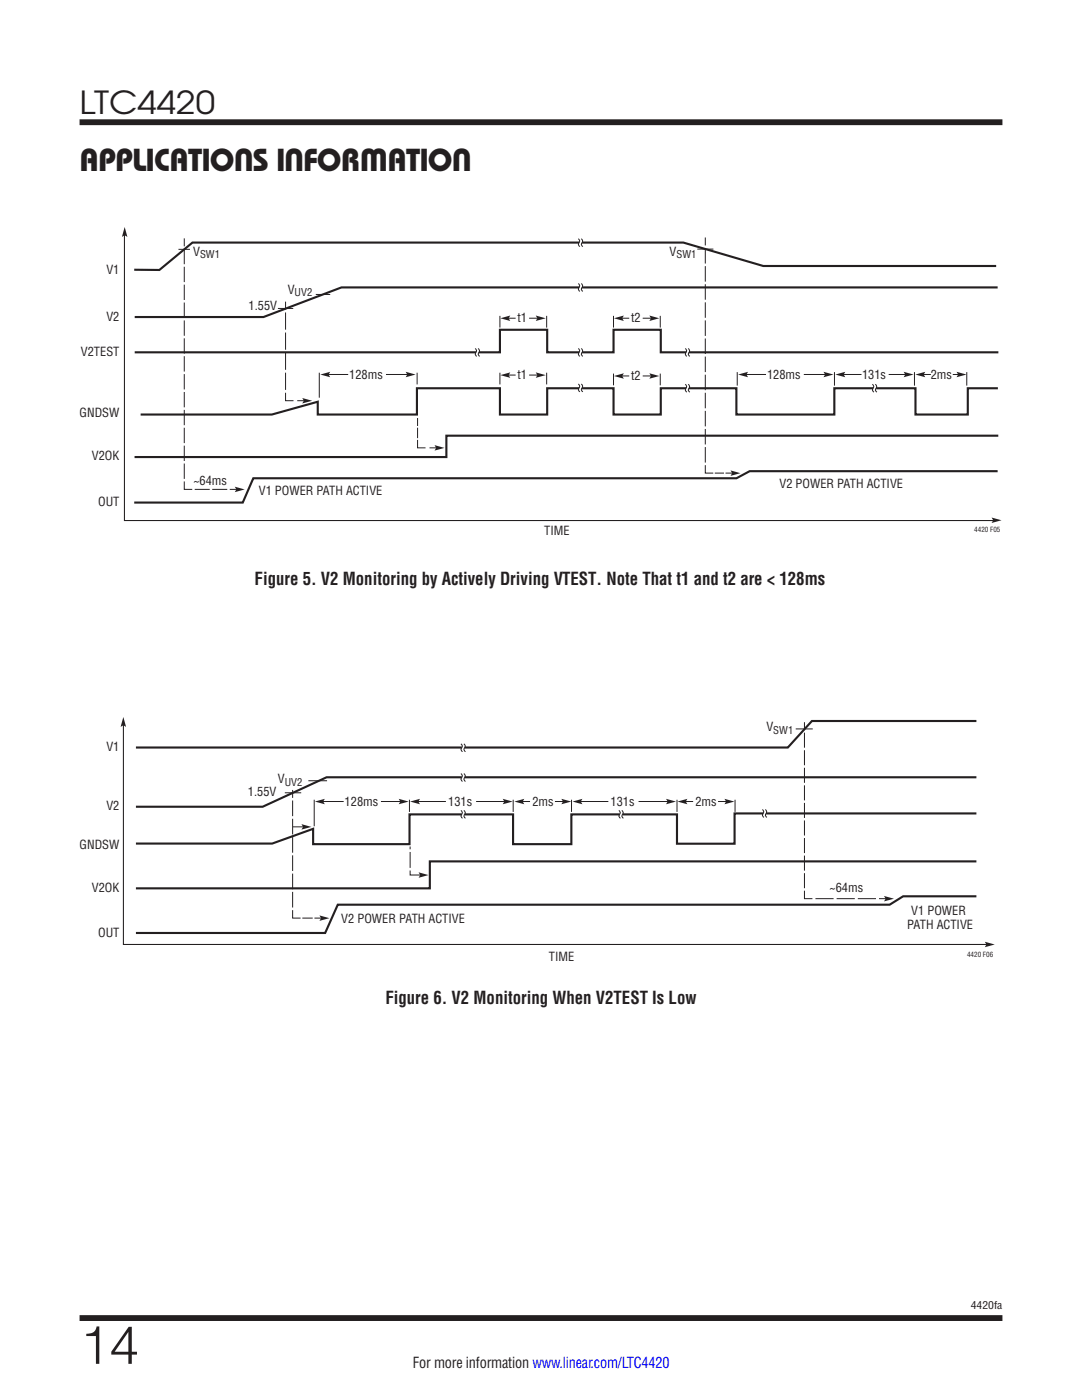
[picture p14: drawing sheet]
<svg xmlns="http://www.w3.org/2000/svg" width="216mm" height="279mm" viewBox="0 0 216 279" stroke-linecap="round" stroke-linejoin="round" font-family="sans-serif">
<defs><g id="words">
<text font-size="10.6" fill="#231f20" x="15.9" y="272.2">14</text>
<g font-size="6.3" fill="#231f20">
<text x="15.9" y="22.8">LTC4420</text>
<text x="15.9" y="34.1">APPLICATIONS INFORMATION</text>
</g>
<g font-size="3.5" fill="#231f20">
<text x="50.8" y="116.8">Figure 5. V2 Monitoring by Actively Driving VTEST. Note That t1 and t2 are &lt; 128ms</text>
<text x="76.9" y="200.3">Figure 6. V2 Monitoring When V2TEST Is Low</text>
</g>
<text font-size="3" fill="#231f20" x="82.4" y="273.1">For more information www.linear.com/LTC4420</text>
<g font-size="2.5" fill="#231f20">
<text x="38.5" y="51">V</text>
<text x="133.6" y="51">V</text>
<text x="21.2" y="54.7">V1</text>
<text x="57.4" y="58.6">V</text>
<text x="21.2" y="64">V2</text>
<text x="49.6" y="61.9">1.55V</text>
<text x="103.2" y="64.3">t1</text>
<text x="125.9" y="64.3">t2</text>
<text x="16.1" y="71">V2TEST</text>
<text x="69.7" y="75.6">128ms</text>
<text x="103.2" y="75.7">t1</text>
<text x="125.9" y="75.9">t2</text>
<text x="153.1" y="75.6">128ms</text>
<text x="172" y="75.6">131s</text>
<text x="185.7" y="75.6">2ms</text>
<text x="15.9" y="83.2">GNDSW</text>
<text x="18.3" y="91.7">V2OK</text>
<text x="19.6" y="101.1">OUT</text>
<text x="38.6" y="96.8">~64ms</text>
<text x="51.6" y="98.8">V1 POWER PATH ACTIVE</text>
<text x="155.5" y="97.5">V2 POWER PATH ACTIVE</text>
<text x="108.6" y="106.8">TIME</text>
<text x="21.2" y="149.9">V1</text>
<text x="152.9" y="145.9">V</text>
<text x="21.2" y="161.7">V2</text>
<text x="49.5" y="158.8">1.55V</text>
<text x="55.4" y="156.3">V</text>
<text x="68.8" y="160.8">128ms</text>
<text x="89.4" y="160.8">131s</text>
<text x="106.2" y="160.8">2ms</text>
<text x="121.8" y="160.8">131s</text>
<text x="138.8" y="160.8">2ms</text>
<text x="15.9" y="169.4">GNDSW</text>
<text x="18.3" y="177.9">V2OK</text>
<text x="165.5" y="178.1">~64ms</text>
<text x="68.1" y="184.3">V2 POWER PATH ACTIVE</text>
<text x="181" y="185.3">PATH ACTIVE</text>
<text x="181.8" y="182.5">V1 POWER</text>
<text x="19.6" y="187">OUT</text>
<text x="109.5" y="191.7">TIME</text>
</g>
<g font-size="2.1" fill="#231f20">
<text x="39.9" y="51.5">SW1</text>
<text x="135" y="51.5">SW1</text>
<text x="58.8" y="59.1">UV2</text>
<text x="154.3" y="146.5">SW1</text>
<text x="56.8" y="156.8">UV2</text>
<text x="193.7" y="261.2">4420fa</text>
</g>
<g font-size="1.4" fill="#231f20">
<text x="194.4" y="106.2">4420 F05</text>
<text x="193" y="191">4420 F06</text>
</g>
</g></defs>
<path d="M15.9 24.4h184.1M15.9 263h184.1" fill="none" stroke="#231f20" stroke-width="1.2" stroke-linecap="butt"/>
<path d="M198.8 53.1h-46.5l-15.9-4.7h-98l-6.6 5.5-5-.1M199.1 57.4h-131l-15.5 5.9h-25.7M26.9 70.3h72.9v-4.5h9.4v4.5h13.2v-4.5h9.5v4.5h67.3M199.1 77.5h-6v5.2h-10.4v-5.2h-16.2v5.2h-19.6v-5.2h-15v5.2h-9.5v-5.2h-13.2v5.2h-9.4v-5.2h-16.6v5.2h-19.8v-2.5l-9.2 2.5h-26.1M199.1 94h-49.5l-2.6 1.4h-96.5l-2.1 4.9h-21.6M199.2 87h-110.1v4.2h-62.3" fill="none" stroke="#231f20" stroke-width=".42"/>
<path d="M101.2 63.5h1.7" fill="none" stroke="#231f20" stroke-width=".2"/>
<path d="M99.8 63.5l2-.5-.3 .5 .3 .6z" fill="#231f20"/>
<path d="M105.6 63.5h1.9" fill="none" stroke="#231f20" stroke-width=".2"/>
<path d="M106.9 63l2 .5-2 .6 .3-.6z" fill="#231f20"/>
<path d="M99.8 63v2.4M101.2 74.9h1.7M109.1 63v2.4" fill="none" stroke="#231f20" stroke-width=".2"/>
<path d="M99.8 74.9l2-.6-.3 .6 .3 .5z" fill="#231f20"/>
<path d="M105.6 74.9h1.9" fill="none" stroke="#231f20" stroke-width=".2"/>
<path d="M106.9 74.3l2 .6-2 .5 .3-.5z" fill="#231f20"/>
<path d="M63.7 74.4v5M83.2 74.4v2.3M99.8 74.4v2.3M109.1 74.4v2.3M123.9 63.5h1.7" fill="none" stroke="#231f20" stroke-width=".2"/>
<path d="M122.5 63.5l2-.5-.3 .5 .3 .6z" fill="#231f20"/>
<path d="M128.2 63.5h2" fill="none" stroke="#231f20" stroke-width=".2"/>
<path d="M129.6 63l2 .5-2 .6 .3-.6z" fill="#231f20"/>
<path d="M122.4 63v2.4M123.9 75h1.7M131.7 63v2.4" fill="none" stroke="#231f20" stroke-width=".2"/>
<path d="M122.5 75l2-.5-.3 .5 .3 .6z" fill="#231f20"/>
<path d="M128.2 75h2" fill="none" stroke="#231f20" stroke-width=".2"/>
<path d="M129.6 74.5l2 .5-2 .6 .3-.6z" fill="#231f20"/>
<path d="M122.4 74.6v2.3M131.7 74.6v2.3M184 74.7h1.7" fill="none" stroke="#231f20" stroke-width=".2"/>
<path d="M182.6 74.7l2-.5-.3 .5 .3 .6z" fill="#231f20"/>
<path d="M190.1 74.7h1.4" fill="none" stroke="#231f20" stroke-width=".2"/>
<path d="M190.9 74.2l1.9 .5-1.9 .6 .3-.6z" fill="#231f20"/>
<path d="M168.1 74.7h3.8M182.5 74.3v2.7" fill="none" stroke="#231f20" stroke-width=".2"/>
<path d="M166.7 74.7l2-.5-.4 .5 .4 .6z" fill="#231f20"/>
<path d="M177.3 74.7h3.6" fill="none" stroke="#231f20" stroke-width=".2"/>
<path d="M180.3 74.2l2 .5-2 .6 .3-.6z" fill="#231f20"/>
<path d="M148.7 74.7h4.2M166.5 74.3v2.7" fill="none" stroke="#231f20" stroke-width=".2"/>
<path d="M147.3 74.7l2-.5-.4 .5 .4 .6z" fill="#231f20"/>
<path d="M160.4 74.7h4.5" fill="none" stroke="#231f20" stroke-width=".2"/>
<path d="M164.3 74.2l2 .5-2 .6 .3-.6z" fill="#231f20"/>
<path d="M65.3 74.7h4.2" fill="none" stroke="#231f20" stroke-width=".2"/>
<path d="M63.9 74.7l2-.5-.3 .5 .3 .6z" fill="#231f20"/>
<path d="M77 74.7h4.5" fill="none" stroke="#231f20" stroke-width=".2"/>
<path d="M80.9 74.2l2 .5-2 .6 .4-.6z" fill="#231f20"/>
<path d="M36.8 47.6v1.6M147.1 74.3v2.7M36.8 96.1v1.6h1.6M45.8 97.7h1.6" fill="none" stroke="#231f20" stroke-width=".2"/>
<path d="M45.3 97.7h-6.7" fill="none" stroke="#231f20" stroke-width=".2" stroke-dasharray="3 .5" stroke-linecap="butt"/>
<path d="M36.8 95.6v-46.2" fill="none" stroke="#231f20" stroke-width=".2" stroke-dasharray="3.1 .5" stroke-linecap="butt"/>
<path d="M46.8 97.1l2 .6-2 .5 .4-.5z" fill="#231f20"/>
<path d="M57 78.4v1.6h1.6M57 60.2v1.6M59.3 80h1.6" fill="none" stroke="#231f20" stroke-width=".2"/>
<path d="M57 77.8v-15.7" fill="none" stroke="#231f20" stroke-width=".2" stroke-dasharray="3.4 .6" stroke-linecap="butt"/>
<path d="M60.3 79.4l2 .6-2 .5 .3-.5z" fill="#231f20"/>
<path d="M83.3 87.8v1.6h1.6M83.3 83.4v1.6M85.7 89.4h1.6" fill="none" stroke="#231f20" stroke-width=".2"/>
<path d="M83.3 87.4v-2.2" fill="none" stroke="#231f20" stroke-width=".2" stroke-dasharray="2.1 .3" stroke-linecap="butt"/>
<path d="M86.7 88.8l2 .6-2 .5 .3-.5z" fill="#231f20"/>
<path d="M63 58.8h2.9M140.7 47.4v1.6M55.5 61.6h3M192.9 74.3v2.7M140.7 92.8v1.6h1.6M144.8 94.4h1.6" fill="none" stroke="#231f20" stroke-width=".2"/>
<path d="M144.5 94.4h-2" fill="none" stroke="#231f20" stroke-width=".2" stroke-dasharray="1.8 .3" stroke-linecap="butt"/>
<path d="M140.7 92.3v-43.1" fill="none" stroke="#231f20" stroke-width=".2" stroke-dasharray="3.1 .5" stroke-linecap="butt"/>
<path d="M145.8 93.9l2 .5-2 .6 .3-.6z" fill="#231f20"/>
<path d="M139.1 49.7h3.3" fill="none" stroke="#231f20" stroke-width=".2"/>
<path d="M24.8 46.6v57.3h173.7" fill="none" stroke="#231f20" stroke-width=".21"/>
<g fill="#231f20">
<path d="M24.9 45.3l.5 2-.5-.3-.6 .3z"/>
<path d="M197.9 103.3l1.9 .5-1.9 .6 .3-.6z"/>
</g>
<g fill="none" stroke="#231f20" stroke-width=".2">
<path d="M35.6 49.8h2.3M115.4 56.6a.65 .65 0 0 1 0 1.1l.3 .4M115.4 47.6a.65 .65 0 0 1 0 1.1l.3 .5M116 56.6a.65 .65 0 0 1 0 1.1l.3 .4M116 47.6a.65 .65 0 0 1 0 1.1l.3 .5M94.8 69.5a.65 .65 0 0 1 0 1.1l.3 .5M95.4 69.5a.65 .65 0 0 1 0 1.1l.3 .5M115.4 69.5a.65 .65 0 0 1 0 1.1l.3 .5M115.4 76.6a.65 .65 0 0 1 0 1.1l.3 .5M116 69.5a.65 .65 0 0 1 0 1.1l.3 .5M116 76.6a.65 .65 0 0 1 0 1.1l.3 .5M136.7 69.5a.65 .65 0 0 1 .1 1.1l.3 .5"/>
<path d="M136.7 76.7a.65 .65 0 0 1 .1 1.1l.3 .4M137.3 69.5a.65 .65 0 0 1 0 1.1l.4 .5M137.3 76.7a.65 .65 0 0 1 0 1.1l.4 .4M174.1 76.7a.65 .65 0 0 1 0 1.1l.3 .4M174.7 76.7a.65 .65 0 0 1 0 1.1l.3 .4M56.8 158.2h3.3M58.4 157.7v1.5M61.5 155.8h3.8M158.8 145.5h3.4M58.4 181.6v1.6h1.6M62.7 183.2h1.6"/>
</g>
<path d="M115.6 57.4h.5M115.6 48.4h.5M95 70.3h.6M115.6 70.3h.5M115.6 77.4h.5M136.9 70.3h.6M136.9 77.5h.6M174.2 77.5h.6" fill="none" stroke="#fff" stroke-width="1.1" stroke-linecap="butt"/>
<path d="M194.8 143.9h-32.8l-4.8 5.3h-130.1M194.8 155.1h-129.6l-12.8 5.9h-25.3M194.8 171.9h-109v5.4h-58.7M194.8 162.3h-48.2v6.1h-11.5v-5.9h-21.1v6h-11.6v-6h-20.7v6h-19.2v-3.1l-8.2 3h-27.2M194.8 178.9h-14.6l-2.7 1.7h-110.1l-2.5 5.6h-37.8" fill="none" stroke="#231f20" stroke-width=".42"/>
<path d="M24.6 144.5v44h172.5" fill="none" stroke="#231f20" stroke-width=".21"/>
<path d="M62.4 183.2h-2.2" fill="none" stroke="#231f20" stroke-width=".2" stroke-dasharray="2.1 .3" stroke-linecap="butt"/>
<path d="M58.4 181.1v-21.6" fill="none" stroke="#231f20" stroke-width=".2" stroke-dasharray="3.1 .5" stroke-linecap="butt"/>
<path d="M63.7 182.7l2 .5-2 .6 .4-.6z" fill="#231f20"/>
<path d="M160.5 144.1v1.6M160.5 177.8v1.5h1.6M175.4 179.3h1.6" fill="none" stroke="#231f20" stroke-width=".2"/>
<path d="M174.8 179.3h-12.4" fill="none" stroke="#231f20" stroke-width=".2" stroke-dasharray="3.6 .6" stroke-linecap="butt"/>
<path d="M160.5 177.3v-31.3" fill="none" stroke="#231f20" stroke-width=".2" stroke-dasharray="3 .5" stroke-linecap="butt"/>
<g fill="#231f20">
<path d="M176.4 178.8l2 .6-2 .5 .3-.5z"/>
<path d="M24.6 143.1l.6 2-.6-.4-.5 .4z"/>
<path d="M196.5 188l2 .5-2 .5 .3-.5z"/>
</g>
<path d="M64.2 160h4.4" fill="none" stroke="#231f20" stroke-width=".2"/>
<path d="M62.8 160l2-.6-.3 .6 .3 .5z" fill="#231f20"/>
<path d="M76 160h4.1" fill="none" stroke="#231f20" stroke-width=".2"/>
<path d="M79.6 159.4l1.9 .6-1.9 .5 .3-.5z" fill="#231f20"/>
<path d="M58.5 165h2.2" fill="none" stroke="#231f20" stroke-width=".2"/>
<path d="M60.2 164.5l1.9 .5-1.9 .6 .3-.6z" fill="#231f20"/>
<path d="M84.1 174.6h-2.3v-5.7" fill="none" stroke="#231f20" stroke-width=".2" stroke-dasharray="3.2 .5" stroke-linecap="butt"/>
<path d="M83.5 174.1l2 .5-2 .6 .3-.6z" fill="#231f20"/>
<path d="M83.2 160h5.8" fill="none" stroke="#231f20" stroke-width=".2"/>
<path d="M81.8 160l2-.6-.3 .6 .3 .5z" fill="#231f20"/>
<path d="M95 160h5.9" fill="none" stroke="#231f20" stroke-width=".2"/>
<path d="M100.3 159.4l2 .6-2 .5 .3-.5z" fill="#231f20"/>
<path d="M115.6 160h5.8" fill="none" stroke="#231f20" stroke-width=".2"/>
<path d="M114.2 160l2-.6-.3 .6 .3 .5z" fill="#231f20"/>
<path d="M127.4 160h6.1" fill="none" stroke="#231f20" stroke-width=".2"/>
<path d="M132.9 159.4l2 .6-2 .5 .3-.5z" fill="#231f20"/>
<path d="M104 160h1.8" fill="none" stroke="#231f20" stroke-width=".2"/>
<path d="M102.6 160l2-.6-.3 .6 .3 .5z" fill="#231f20"/>
<path d="M110.7 160h1.9" fill="none" stroke="#231f20" stroke-width=".2"/>
<path d="M112 159.4l2 .6-2 .5 .3-.5z" fill="#231f20"/>
<path d="M136.6 160h1.7" fill="none" stroke="#231f20" stroke-width=".2"/>
<path d="M135.2 160l2-.6-.4 .6 .4 .5z" fill="#231f20"/>
<path d="M143.3 160h1.8" fill="none" stroke="#231f20" stroke-width=".2"/>
<path d="M144.6 159.4l1.9 .6-1.9 .5 .3-.5z" fill="#231f20"/>
<g fill="none" stroke="#231f20" stroke-width=".2">
<path d="M62.7 159.6v5.3M81.7 159.6v2.4M92 154.4a.65 .65 0 0 1 0 1.1l.3 .4M92 148.4a.65 .65 0 0 1 0 1.1l.3 .5M92.6 154.4a.65 .65 0 0 1 0 1.1l.3 .4M92.6 148.4a.65 .65 0 0 1 0 1.1l.3 .5M102.4 159.6v2.4M114 159.6v2.4M135.1 159.6v2.4M146.7 159.6v2.4M92 161.7a.65 .65 0 0 1 0 1.1l.3 .5M92.6 161.7a.65 .65 0 0 1 0 1.1l.3 .5"/>
<path d="M123.5 161.7a.65 .65 0 0 1 0 1.1l.3 .5M124.1 161.7a.65 .65 0 0 1 0 1.1l.3 .5M152.1 161.6a.65 .65 0 0 1 0 1l.3 .5M152.7 161.6a.65 .65 0 0 1 0 1l.3 .5"/>
</g>
<path d="M92.1 155.2h.6M92.1 149.2h.6M92.1 162.5h.6M123.7 162.5h.5M152.3 162.3h.6" fill="none" stroke="#fff" stroke-width="1.1" stroke-linecap="butt"/>
<use href="#words"/>
</svg>
